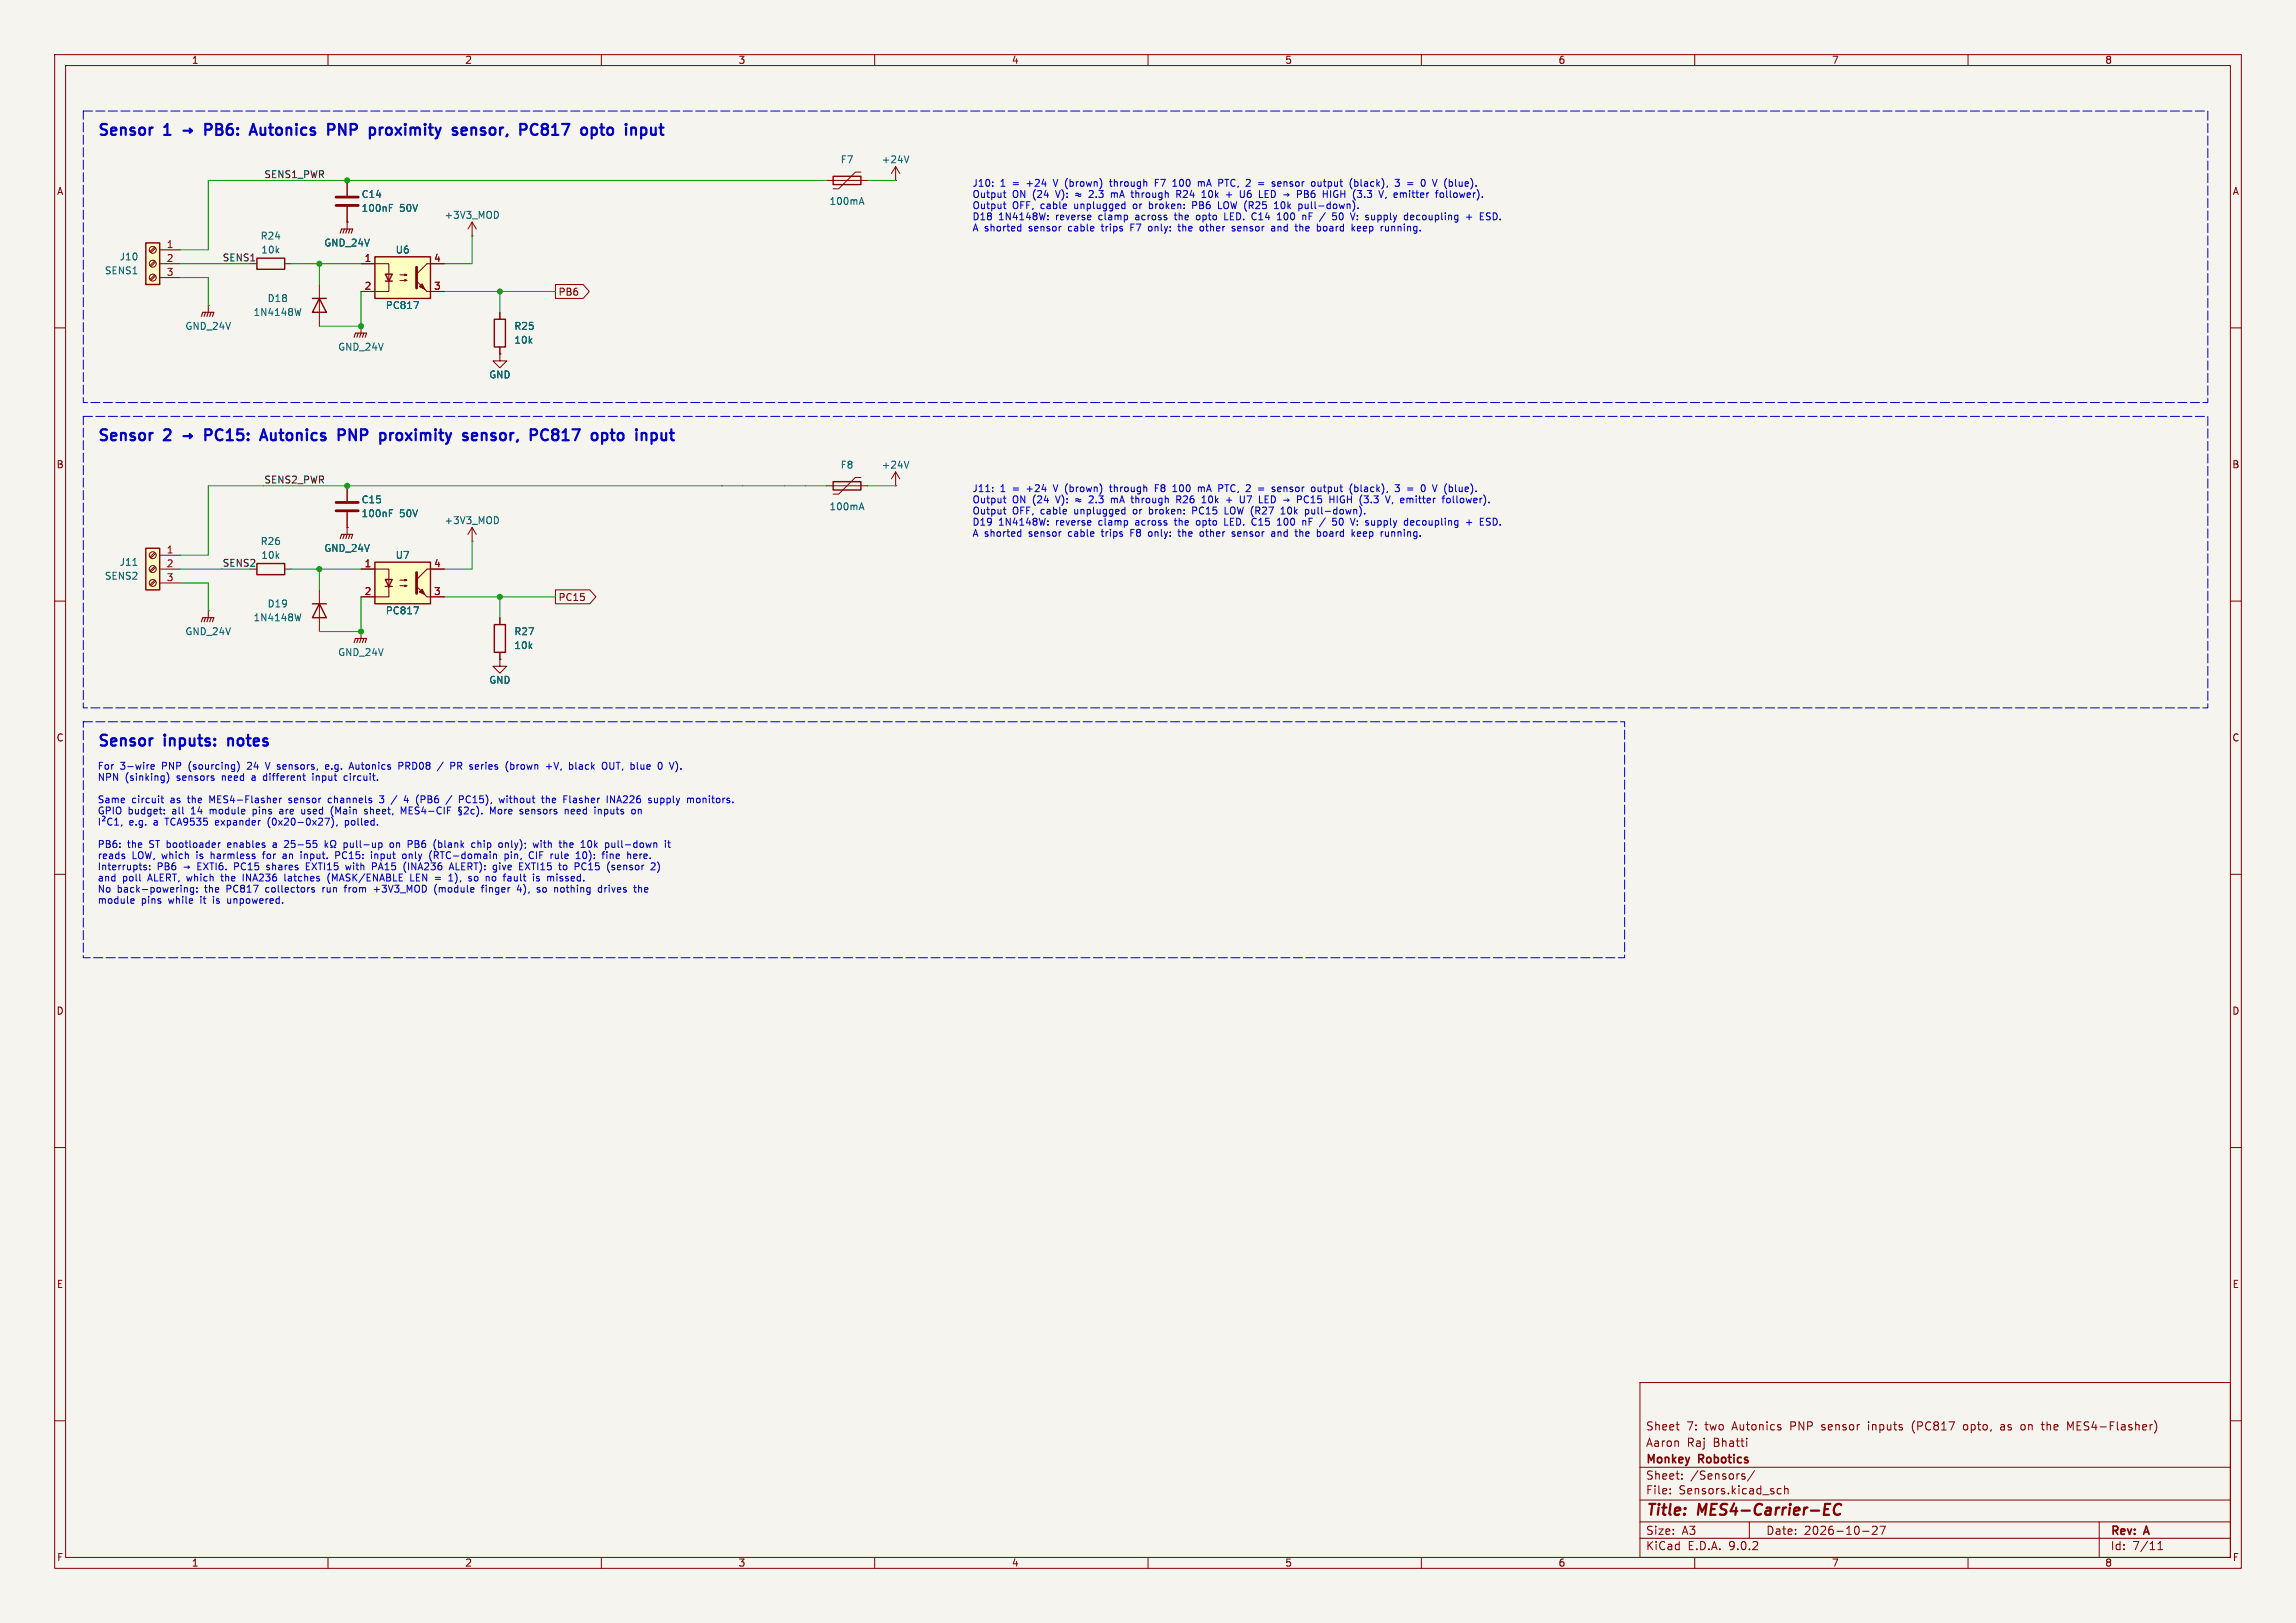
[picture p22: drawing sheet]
<svg xmlns="http://www.w3.org/2000/svg" width="420mm" height="297mm" viewBox="0 0 420 297" stroke-linecap="round" stroke-linejoin="round" font-family="sans-serif">
<defs><g id="words">
<g font-size="2.8" fill="#0000c2">
<text x="17.8" y="25.8">Sensor</text>
<text x="30.2" y="25.8">1</text>
<text x="34.4" y="25.8">þÿ!’PB6:</text>
<text x="48.4" y="25.8">Autonics</text>
<text x="63.3" y="25.8">PNP</text>
<text x="71.7" y="25.8">proximity</text>
<text x="87.8" y="25.8">sensor,</text>
<text x="100.8" y="25.8">PC817</text>
<text x="112.9" y="25.8">opto</text>
<text x="17.8" y="81.7">Sensor</text>
<text x="30.2" y="81.7">2</text>
<text x="34.4" y="81.7">þÿ!’PC15:</text>
<text x="50.3" y="81.7">Autonics</text>
<text x="65.2" y="81.7">PNP</text>
<text x="73.6" y="81.7">proximity</text>
<text x="89.7" y="81.7">sensor,</text>
<text x="102.8" y="81.7">PC817</text>
<text x="114.8" y="81.7">opto</text>
<text x="17.8" y="137.6">Sensor</text>
<text x="30.2" y="137.6">inputs:</text>
<text x="42.6" y="137.6">notes</text>
</g>
<g font-size="2.8" fill="#840000">
<text x="301" y="277.9">Title:</text>
<text x="310.6" y="277.9">MES4-Carrier-EC</text>
</g>
<g font-size="2.1" fill="#840000">
<text x="301" y="262">Sheet</text>
<text x="308.5" y="262">7:</text>
<text x="311.9" y="262">two</text>
<text x="317" y="262">Autonics</text>
<text x="327.8" y="262">PNP</text>
<text x="333.6" y="262">sensor</text>
<text x="342.3" y="262">inputs</text>
<text x="350.4" y="262">(PC817</text>
<text x="360" y="262">opto,</text>
<text x="367" y="262">as</text>
<text x="370.8" y="262">on</text>
<text x="374.9" y="262">the</text>
<text x="379.7" y="262">MES4-Flasher)</text>
<text x="301" y="268.2">Monkey</text>
<text x="301" y="265">Aaron</text>
<text x="308.6" y="265">Raj</text>
<text x="310.8" y="268.2">Robotics</text>
<text x="313.4" y="265">Bhatti</text>
<text x="301" y="273.7">File:</text>
<text x="301" y="271">Sheet:</text>
<text x="307.1" y="273.7">Sensors.kicad_sch</text>
<text x="309.2" y="271">/Sensors/</text>
<text x="301" y="281.1">Size:</text>
<text x="307.6" y="281.1">A3</text>
<text x="323" y="281.1">Date:</text>
<text x="330" y="281.1">2026-10-27</text>
<text x="386" y="281.3">Rev:</text>
<text x="392.4" y="281.3">A</text>
<text x="301" y="283.9">KiCad</text>
<text x="308.7" y="283.9">E.D.A.</text>
<text x="316.3" y="283.9">9.0.2</text>
<text x="386" y="283.9">Id:</text>
<text x="390.1" y="283.9">7/11</text>
</g>
<g font-size="1.8" fill="#840000">
<text x="35" y="11.9">1</text>
<text x="85" y="11.9">2</text>
<text x="135" y="11.9">3</text>
<text x="185" y="11.9">4</text>
<text x="235" y="11.9">5</text>
<text x="285" y="11.9">6</text>
<text x="335" y="11.9">7</text>
<text x="385" y="11.9">8</text>
<text x="10.3" y="35.9">A</text>
<text x="408.3" y="35.9">A</text>
<text x="102.1" y="54.3">PB6</text>
<text x="10.3" y="85.9">B</text>
<text x="408.2" y="85.9">B</text>
<text x="102.1" y="110.2">PC15</text>
<text x="10.3" y="135.9">C</text>
<text x="408.2" y="135.9">C</text>
<text x="10.3" y="185.9">D</text>
<text x="408.2" y="185.9">D</text>
<text x="10.3" y="235.9">E</text>
<text x="408.3" y="235.9">E</text>
<text x="10.3" y="285.9">F</text>
<text x="35" y="286.9">1</text>
<text x="85" y="286.9">2</text>
<text x="135" y="286.9">3</text>
<text x="185" y="286.9">4</text>
<text x="235" y="286.9">5</text>
<text x="285" y="286.9">6</text>
<text x="335" y="286.9">7</text>
<text x="385" y="286.9">8</text>
<text x="408.3" y="285.9">F</text>
</g>
<g font-size="1.8" fill="#0f0f0f">
<text x="48.3" y="32.7">SENS1_PWR</text>
<text x="40.6" y="47.9">SENS1</text>
<text x="48.3" y="88.6">SENS2_PWR</text>
<text x="40.6" y="103.8">SENS2</text>
</g>
<g font-size="1.8" fill="#006464">
<text x="153.7" y="30.1">F7</text>
<text x="161.2" y="30.1">+24V</text>
<text x="66" y="39">100nF</text>
<text x="66" y="36.4">C14</text>
<text x="73.1" y="39">50V</text>
<text x="81.2" y="40.2">+3V3_MOD</text>
<text x="151.6" y="37.7">100mA</text>
<text x="21.8" y="47.9">J10</text>
<text x="47.6" y="44">R24</text>
<text x="47.7" y="46.6">10k</text>
<text x="59.2" y="45.3">GND_24V</text>
<text x="72.3" y="46.6">U6</text>
<text x="19.1" y="50.4">SENS1</text>
<text x="46.3" y="58">1N4148W</text>
<text x="48.9" y="55.5">D18</text>
<text x="70.5" y="56.7">PC817</text>
<text x="33.8" y="60.6">GND_24V</text>
<text x="61.8" y="64.4">GND_24V</text>
<text x="94" y="63.1">10k</text>
<text x="94" y="60.6">R25</text>
<text x="89.4" y="69.4">GND</text>
<text x="153.7" y="86">F8</text>
<text x="161.2" y="86">+24V</text>
<text x="66" y="94.8">100nF</text>
<text x="66" y="92.3">C15</text>
<text x="73.1" y="94.8">50V</text>
<text x="151.6" y="93.6">100mA</text>
<text x="47.6" y="99.9">R26</text>
<text x="59.2" y="101.2">GND_24V</text>
<text x="81.2" y="96.1">+3V3_MOD</text>
<text x="19.1" y="106.3">SENS2</text>
<text x="21.8" y="103.7">J11</text>
<text x="47.7" y="102.5">10k</text>
<text x="72.3" y="102.5">U7</text>
<text x="46.3" y="113.9">1N4148W</text>
<text x="48.9" y="111.4">D19</text>
<text x="70.5" y="112.6">PC817</text>
<text x="33.8" y="116.4">GND_24V</text>
<text x="94" y="119">10k</text>
<text x="94" y="116.4">R27</text>
<text x="61.8" y="120.2">GND_24V</text>
<text x="89.4" y="125.3">GND</text>
</g>
<g font-size="1.8" fill="#0000c2">
<text x="177.8" y="34.5">J10:</text>
<text x="183" y="34.5">1</text>
<text x="185.3" y="34.5">=</text>
<text x="188.1" y="34.5">+24</text>
<text x="193.2" y="34.5">V (brown)</text>
<text x="203.9" y="34.5">through</text>
<text x="212.4" y="34.5">F7</text>
<text x="215.8" y="34.5">100</text>
<text x="220.6" y="34.5">mA</text>
<text x="224.6" y="34.5">PTC,</text>
<text x="229.9" y="34.5">2</text>
<text x="232.2" y="34.5">=</text>
<text x="235" y="34.5">sensor</text>
<text x="242.4" y="34.5">output</text>
<text x="249.6" y="34.5">(black),</text>
<text x="258.2" y="34.5">3</text>
<text x="260.5" y="34.5">=</text>
<text x="263.3" y="34.5">0</text>
<text x="265.7" y="34.5">V (blue).</text>
<text x="177.8" y="36.5">Output</text>
<text x="177.8" y="38.6">Output</text>
<text x="177.8" y="40.6">D18</text>
<text x="182.7" y="40.6">1N4148W:</text>
<text x="185.2" y="36.5">ON (24</text>
<text x="185.2" y="38.6">OFF,</text>
<text x="190.5" y="38.6">cable</text>
<text x="193.3" y="40.6">reverse</text>
<text x="193.5" y="36.5">V):</text>
<text x="196.8" y="38.6">unplugged</text>
<text x="197.2" y="36.5">þÿ&quot;H</text>
<text x="199.9" y="36.5">2.3</text>
<text x="201.3" y="40.6">clamp</text>
<text x="204.1" y="36.5">mA</text>
<text x="207.8" y="38.6">or</text>
<text x="208.1" y="36.5">through</text>
<text x="208.2" y="40.6">across</text>
<text x="210.9" y="38.6">broken:</text>
<text x="215.6" y="40.6">the</text>
<text x="216.5" y="36.5">R24</text>
<text x="219" y="38.6">PB6</text>
<text x="219.7" y="40.6">opto</text>
<text x="221.4" y="36.5">10k</text>
<text x="223.9" y="38.6">LOW (R25</text>
<text x="225.1" y="40.6">LED.</text>
<text x="226" y="36.5">+</text>
<text x="228.7" y="36.5">U6</text>
<text x="230.3" y="40.6">C14</text>
<text x="232.4" y="36.5">LED þÿ!’PB6</text>
<text x="234.6" y="38.6">10k</text>
<text x="235.1" y="40.6">100</text>
<text x="239.2" y="38.6">pull-down).</text>
<text x="239.9" y="40.6">nF</text>
<text x="243.4" y="40.6">/</text>
<text x="244.7" y="36.5">HIGH</text>
<text x="245.9" y="40.6">50</text>
<text x="249.4" y="40.6">V: supply</text>
<text x="250.4" y="36.5">(3.3</text>
<text x="255.5" y="36.5">V, emitter</text>
<text x="259.6" y="40.6">decoupling</text>
<text x="266.2" y="36.5">follower).</text>
<text x="271.1" y="40.6">+</text>
<text x="273.8" y="40.6">ESD.</text>
<text x="177.8" y="42.7">A shorted</text>
<text x="188.3" y="42.7">sensor</text>
<text x="195.7" y="42.7">cable</text>
<text x="202" y="42.7">trips</text>
<text x="207.5" y="42.7">F7</text>
<text x="211" y="42.7">only:</text>
<text x="216.7" y="42.7">the</text>
<text x="220.8" y="42.7">other</text>
<text x="226.9" y="42.7">sensor</text>
<text x="234.3" y="42.7">and</text>
<text x="238.9" y="42.7">the</text>
<text x="243" y="42.7">board</text>
<text x="249.6" y="42.7">keep</text>
<text x="255.1" y="42.7">running.</text>
<text x="177.8" y="90.4">J11:</text>
<text x="177.8" y="92.4">Output</text>
<text x="177.8" y="94.5">Output</text>
<text x="183" y="90.4">1</text>
<text x="185.2" y="92.4">ON (24</text>
<text x="185.2" y="94.5">OFF,</text>
<text x="185.3" y="90.4">=</text>
<text x="188.1" y="90.4">+24</text>
<text x="190.5" y="94.5">cable</text>
<text x="193.2" y="90.4">V (brown)</text>
<text x="193.5" y="92.4">V):</text>
<text x="196.8" y="94.5">unplugged</text>
<text x="197.2" y="92.4">þÿ&quot;H</text>
<text x="199.9" y="92.4">2.3</text>
<text x="203.9" y="90.4">through</text>
<text x="204.1" y="92.4">mA</text>
<text x="207.8" y="94.5">or</text>
<text x="208.1" y="92.4">through</text>
<text x="210.9" y="94.5">broken:</text>
<text x="212.4" y="90.4">F8</text>
<text x="215.8" y="90.4">100</text>
<text x="216.5" y="92.4">R26</text>
<text x="219" y="94.5">PC15</text>
<text x="220.6" y="90.4">mA</text>
<text x="221.4" y="92.4">10k</text>
<text x="224.6" y="90.4">PTC,</text>
<text x="225.1" y="94.5">LOW (R27</text>
<text x="226" y="92.4">+</text>
<text x="228.7" y="92.4">U7</text>
<text x="229.9" y="90.4">2</text>
<text x="232.2" y="90.4">=</text>
<text x="232.4" y="92.4">LED þÿ!’PC15</text>
<text x="235" y="90.4">sensor</text>
<text x="235.8" y="94.5">10k</text>
<text x="240.4" y="94.5">pull-down).</text>
<text x="242.4" y="90.4">output</text>
<text x="245.9" y="92.4">HIGH</text>
<text x="249.6" y="90.4">(black),</text>
<text x="251.6" y="92.4">(3.3</text>
<text x="256.7" y="92.4">V, emitter</text>
<text x="258.2" y="90.4">3</text>
<text x="260.5" y="90.4">=</text>
<text x="263.3" y="90.4">0</text>
<text x="265.7" y="90.4">V (blue).</text>
<text x="267.4" y="92.4">follower).</text>
<text x="177.8" y="96.5">D19</text>
<text x="177.8" y="98.6">A shorted</text>
<text x="182.7" y="96.5">1N4148W:</text>
<text x="188.3" y="98.6">sensor</text>
<text x="193.3" y="96.5">reverse</text>
<text x="195.7" y="98.6">cable</text>
<text x="201.3" y="96.5">clamp</text>
<text x="202" y="98.6">trips</text>
<text x="207.5" y="98.6">F8</text>
<text x="208.2" y="96.5">across</text>
<text x="211" y="98.6">only:</text>
<text x="215.6" y="96.5">the</text>
<text x="216.7" y="98.6">the</text>
<text x="219.7" y="96.5">opto</text>
<text x="220.8" y="98.6">other</text>
<text x="225.1" y="96.5">LED.</text>
<text x="226.9" y="98.6">sensor</text>
<text x="230.3" y="96.5">C15</text>
<text x="234.3" y="98.6">and</text>
<text x="235.1" y="96.5">100</text>
<text x="238.9" y="98.6">the</text>
<text x="239.9" y="96.5">nF</text>
<text x="243" y="98.6">board</text>
<text x="243.4" y="96.5">/</text>
<text x="245.9" y="96.5">50</text>
<text x="249.4" y="96.5">V: supply</text>
<text x="249.6" y="98.6">keep</text>
<text x="255.1" y="98.6">running.</text>
<text x="259.6" y="96.5">decoupling</text>
<text x="271.1" y="96.5">+</text>
<text x="273.8" y="96.5">ESD.</text>
<text x="17.8" y="141.2">For</text>
<text x="17.8" y="143.2">NPN</text>
<text x="22" y="141.2">3-wire</text>
<text x="22.9" y="143.2">(sinking)</text>
<text x="29.7" y="141.2">PNP</text>
<text x="32.5" y="143.2">sensors</text>
<text x="34.8" y="141.2">(sourcing)</text>
<text x="40.9" y="143.2">need</text>
<text x="45.7" y="141.2">24</text>
<text x="46.5" y="143.2">a</text>
<text x="48.9" y="143.2">different</text>
<text x="49.3" y="141.2">V sensors,</text>
<text x="58.1" y="143.2">input</text>
<text x="60.6" y="141.2">e.g.</text>
<text x="64" y="143.2">circuit.</text>
<text x="65.2" y="141.2">Autonics</text>
<text x="74.4" y="141.2">PRD08</text>
<text x="81.8" y="141.2">/</text>
<text x="84.3" y="141.2">PR</text>
<text x="88" y="141.2">series</text>
<text x="94.8" y="141.2">(brown</text>
<text x="102.4" y="141.2">+V,</text>
<text x="106.8" y="141.2">black</text>
<text x="113.1" y="141.2">OUT, blue</text>
<text x="123.7" y="141.2">0</text>
<text x="17.8" y="147.3">Same</text>
<text x="17.8" y="149.4">GPIO budget:</text>
<text x="24.1" y="147.3">circuit</text>
<text x="31.3" y="147.3">as</text>
<text x="31.6" y="149.4">all</text>
<text x="34.7" y="147.3">the</text>
<text x="35.3" y="149.4">14</text>
<text x="38.8" y="147.3">MES4-Flasher</text>
<text x="38.9" y="149.4">module</text>
<text x="46.9" y="149.4">pins</text>
<text x="52" y="149.4">are</text>
<text x="53.5" y="147.3">sensor</text>
<text x="56.2" y="149.4">used</text>
<text x="60.9" y="147.3">channels</text>
<text x="61.8" y="149.4">(Main</text>
<text x="68.2" y="149.4">sheet,</text>
<text x="70.5" y="147.3">3</text>
<text x="75" y="149.4">MES4-CIF</text>
<text x="75.4" y="147.3">4</text>
<text x="77.8" y="147.3">(PB6</text>
<text x="83.6" y="147.3">/</text>
<text x="86.1" y="147.3">PC15),</text>
<text x="91.8" y="149.4">More</text>
<text x="93.7" y="147.3">without</text>
<text x="97.4" y="149.4">sensors</text>
<text x="101.7" y="147.3">the</text>
<text x="105.8" y="147.3">Flasher</text>
<text x="105.8" y="149.4">need</text>
<text x="111.5" y="149.4">inputs</text>
<text x="113.9" y="147.3">INA226</text>
<text x="121.7" y="147.3">supply</text>
<text x="129" y="147.3">monitors.</text>
<text x="17.8" y="155.5">PB6:</text>
<text x="23.3" y="155.5">the</text>
<text x="23.6" y="151.4">e.g.</text>
<text x="27.4" y="155.5">ST bootloader</text>
<text x="28.2" y="151.4">a</text>
<text x="30.5" y="151.4">TCA9535</text>
<text x="39.9" y="151.4">expander</text>
<text x="42.1" y="155.5">enables</text>
<text x="49.6" y="151.4">(0x20-0x27),</text>
<text x="50.6" y="155.5">a</text>
<text x="52.9" y="155.5">25-55</text>
<text x="64" y="151.4">polled.</text>
<text x="64.2" y="155.5">pull-up</text>
<text x="72.8" y="155.5">on</text>
<text x="76.3" y="155.5">PB6</text>
<text x="81.2" y="155.5">(blank</text>
<text x="88.4" y="155.5">chip</text>
<text x="93.5" y="155.5">only);</text>
<text x="100.1" y="155.5">with</text>
<text x="105.1" y="155.5">the</text>
<text x="109.2" y="155.5">10k</text>
<text x="113.8" y="155.5">pull-down</text>
<text x="17.8" y="157.5">reads</text>
<text x="17.8" y="159.6">Interrupts:</text>
<text x="17.8" y="161.6">and</text>
<text x="22.4" y="161.6">poll</text>
<text x="24.2" y="157.5">LOW, which</text>
<text x="27.2" y="161.6">ALERT, which</text>
<text x="28.7" y="159.6">PB6</text>
<text x="33.7" y="159.6">þÿ!’EXTI6.</text>
<text x="36.2" y="157.5">is</text>
<text x="39" y="157.5">harmless</text>
<text x="41" y="161.6">the</text>
<text x="43.3" y="159.6">PC15</text>
<text x="45.1" y="161.6">INA236</text>
<text x="48.8" y="157.5">for</text>
<text x="49.5" y="159.6">shares</text>
<text x="52.6" y="157.5">an</text>
<text x="52.9" y="161.6">latches</text>
<text x="56.1" y="157.5">input.</text>
<text x="56.9" y="159.6">EXTI15</text>
<text x="61" y="161.6">(MASK/ENABLE</text>
<text x="62.6" y="157.5">PC15:</text>
<text x="64.4" y="159.6">with</text>
<text x="69.4" y="159.6">PA15</text>
<text x="69.4" y="157.5">input</text>
<text x="75.3" y="159.6">(INA236</text>
<text x="75.3" y="157.5">only</text>
<text x="76.4" y="161.6">LEN =</text>
<text x="80.4" y="157.5">(RTC-domain</text>
<text x="83.8" y="161.6">1),</text>
<text x="84" y="159.6">ALERT):</text>
<text x="87.6" y="161.6">so</text>
<text x="91" y="161.6">no</text>
<text x="92.1" y="159.6">give</text>
<text x="94.4" y="157.5">pin,</text>
<text x="94.4" y="161.6">fault</text>
<text x="97.1" y="159.6">EXTI15</text>
<text x="99.1" y="157.5">CIF</text>
<text x="100" y="161.6">is</text>
<text x="102.8" y="161.6">missed.</text>
<text x="103.2" y="157.5">rule</text>
<text x="104.6" y="159.6">to</text>
<text x="107.6" y="159.6">PC15</text>
<text x="108.1" y="157.5">10):</text>
<text x="113.1" y="157.5">fine</text>
<text x="113.8" y="159.6">(sensor</text>
<text x="117.9" y="157.5">here.</text>
<text x="17.8" y="163.7">No</text>
<text x="17.8" y="165.7">module</text>
<text x="21.4" y="163.7">back-powering:</text>
<text x="25.8" y="165.7">pins</text>
<text x="30.9" y="165.7">while</text>
<text x="37" y="165.7">it</text>
<text x="37.6" y="163.7">the</text>
<text x="39.5" y="165.7">is</text>
<text x="41.7" y="163.7">PC817</text>
<text x="42.3" y="165.7">unpowered.</text>
<text x="49.1" y="163.7">collectors</text>
<text x="59.7" y="163.7">run</text>
<text x="63.9" y="163.7">from</text>
<text x="69.5" y="163.7">+3V3_MOD</text>
<text x="80.7" y="163.7">(module</text>
<text x="89.6" y="163.7">finger</text>
<text x="96.3" y="163.7">4),</text>
<text x="100.1" y="163.7">so</text>
<text x="103.5" y="163.7">nothing</text>
<text x="111.7" y="163.7">drives</text>
<text x="118.5" y="163.7">the</text>
</g>
<g font-size="1.8" fill="#a90000">
<text x="30.4" y="45.5">1</text>
<text x="30.4" y="48">2</text>
<text x="30.4" y="50.5">3</text>
<text x="66.6" y="48">1</text>
<text x="66.6" y="53.1">2</text>
<text x="79.3" y="48">4</text>
<text x="79.3" y="53.1">3</text>
<text x="30.4" y="101.3">1</text>
<text x="30.4" y="103.9">2</text>
<text x="30.4" y="106.4">3</text>
<text x="66.6" y="103.9">1</text>
<text x="79.3" y="103.9">4</text>
<text x="66.6" y="109">2</text>
<text x="79.3" y="109">3</text>
</g>
</g></defs>
<path d="M0 0h420v297h-420z" fill="#f5f4ef" stroke="#f5f4ef" stroke-width=".18"/>
<g fill="none" stroke="#840000" stroke-width=".18">
<path d="M10 10h400v277h-400zM12 12h396v273h-396zM60 10v2M110 10v2M160 10v2M210 10v2M260 10v2M310 10v2M360 10v2M163.8 33h.1M163.8 30.5l-.7 1.3M163.8 30.5l.8 1.3"/>
<path d="M163.8 30.5v2.5M10 60h2M408 60h2M10 110h2M408 110h2M10 160h2M408 160h2M10 210h2M408 210h2M300 253h108v32h-108zM10 260h2M300 278.5h108"/>
<path d="M300 274.5h108M300 268.5h108M305.5 273.2v.2M305.5 272.5v.1M306.6 260.7h.6M307 261.7h.2M307.7 270.5v.2M307.7 269.8v.1M318.8 270.2l.4 .1v.2l-.2 .2h-.3M318.8 269.7l.4 .1M319.5 263.2v.1M319.5 263.7v1"/>
<path d="M320 278.5v3M320.9 269.1l-1.2 1.9M325.2 273.2l.2 .2 .4-.1M325.6 261.2l.2 .2-.2 .3M325.6 260.7l.1 .1M325.8 272.5l-.4-.1-.2 .1M326.4 272.5l.3-.1 .3 .1 .1 .9M326.4 271.9v1.5M342.5 279.4l.6-.1 .2 .1 .1 .3-1 1.1h1M343.9 279.3h1l-.7 1.5M349.9 260.6v1M359.4 260.7l-.2 .3v.4l.2 .3"/>
<path d="M366.4 260.7l-.4 .1M366.5 261.1h-.3a.29 .29 0 0 0-.3 .3 .29 .29 0 0 0 .3 .3h.3M369.8 260.8h.5M369.8 261.6h.5M373.4 260.7h.5M373.7 261.6l.2 .1M378.2 260.2l.5 1.1 .5-1.1M384 278.5v6.5M394.2 260a1.76 1.76 0 0 1 0 2.2M408 260h2M60 285v2M110 285v2"/>
<path d="M160 285v2M210 285v2M260 285v2M300 281.5h108M310 285v2M340.7 280.2h1.2M360 285v2M394.7 283.6h.9M394.7 282.5l.5-.4v1.5"/>
</g>
<path d="M333.6 277.2h1M333.8 276.2h.6M333.9 275.2h.9M336.8 275.4a.88 .88 0 0 0-1 0 .88 .88 0 0 0-.4 .9 .69 .69 0 0 0 .4 .8 .69 .69 0 0 0 .8-.1" fill="none" stroke="#840000" stroke-width=".4"/>
<path d="M166.2 28.5l-.4 1.3" fill="none" stroke="#006464" stroke-width=".18"/>
<path d="M26.7 100.3h2.5v7.7h-2.5z" fill="#ffffc2"/>
<path d="M26.7 100.3h2.5v7.7h-2.5z" fill="none" stroke="#840000" stroke-width=".25"/>
<g fill="none" stroke="#840000" stroke-width=".18">
<path d="M163.8 88.9h.1M163.8 86.4l-.7 1.2M163.8 86.4l.8 1.2M163.8 86.4v2.5M28.3 101.1l-.9 .8M28.3 103.6l-.9 .9M28.3 106.2l-.9 .8M28.5 101.3l-.9 .8M28.5 103.8l-.9 .8M28.5 106.3l-.9 .9M29.2 101.6h3.8M29.2 104.1h3.8"/>
<path d="M29.2 106.7h3.8"/>
<circle cx="27.9" cy="106.7" r=".63"/>
<circle cx="27.9" cy="101.6" r=".63"/>
<circle cx="27.9" cy="104.1" r=".63"/>
</g>
<path d="M166.2 84.4l-.4 1.3M24.3 103.4h.7" fill="none" stroke="#006464" stroke-width=".18"/>
<path d="M68.6 102.9h10.1v7.6h-10.1z" fill="#ffffc2"/>
<path d="M47 47.2h5.1v2.1h-5.1zM57.1 54.6h2.6M58.4 54.6l1.3 2.6h-2.6zM90.4 58.4h2.1v5.1h-2.1zM47 103.1h5.1v2.1h-5.1zM57.1 110.5h2.6M58.4 110.5l1.3 2.5h-2.6zM68.6 102.9h10.1v7.6h-10.1zM70.5 106h1.3l-.7 1.3zM70.5 107.3h1.3M90.4 114.3h2.1v5.1h-2.1z" fill="none" stroke="#840000" stroke-width=".25"/>
<g fill="none" stroke="#840000" stroke-width=".18">
<path d="M63.5 33v2.8M63.5 37.8v4.1M45.7 48.3h1.3M52.1 48.3h1.2M58.4 52.1v7.6M63.5 40.6h.1M66 59.7h.1M66 59.7v1.3M91.4 57.2v1.2M91.4 64.8v1.2h1.3l-1.3 1.3-1.2-1.3h1.2M91.4 64.8h.1M91.4 63.5v1.3"/>
<path d="M63.5 96.5h.1M63.5 88.9v2.8M63.5 93.7v4.1M86.4 99.1h.1M86.4 96.5l-.8 1.3M86.4 96.5l.7 1.3M86.4 96.5v2.6M38.1 111.8h.1M38.1 111.8v1.2M45.7 104.1h1.3M52.1 104.1h1.2M58.4 108v7.6"/>
<path d="M66 104.1h5.1v5.1h-5.1M66 115.6h.1M66 115.6v1.2M73.2 106.2h1.2l-.4 .1v-.3l.4 .2M73.2 107.2h1.2l-.4 .1v-.2l.4 .1M78.1 109.2h3.2M81.3 104.1h-3.2l-1.9 1.9M91.4 113v1.3M91.4 119.4v1.3M91.4 120.7v1.2h1.3l-1.3 1.3-1.2-1.3h1.2M91.4 120.7h.1"/>
</g>
<path d="M61.5 36.1h4M61.5 37.6h4M61.5 91.9h4M61.5 93.5h4M76.2 104.8v3.8" fill="none" stroke="#840000" stroke-width=".51"/>
<g fill="#840000" stroke="#840000" stroke-width=".18">
<path d="M76.7 108.3l.5-.5 .5 1z"/>
<path d="M76.2 107.3l1.9 1.9z"/>
</g>
<path d="M71.2 38h.5M71.2 37.4h.6M55 56.5l-.3 1.2M71.2 93.9h.5M71.2 93.3h.6M90.9 94.6l.3 .5-.3 .7M55 112.3l-.3 1.3M75.7 111.1h.9l-.6 1.2" fill="none" stroke="#006464" stroke-width=".18"/>
<g fill="none" stroke="#840000" stroke-width=".2">
<path d="M62.2 42.7l.3-.8h2l-.2 .8M63 41.9l-.3 .8M63.5 41.9l-.3 .8M64 41.9l-.2 .8M64.8 61.7l.2-.7h2.1l-.3 .7M65.5 61l-.2 .7M66 61l-.2 .7M66.5 61l-.2 .7M62.2 98.6l.3-.8h2l-.2 .8M63 97.8l-.3 .8M63.5 97.8l-.3 .8M64 97.8l-.2 .8"/>
<path d="M36.8 113.8l.3-.8h2l-.2 .8M37.6 113l-.3 .8M38.1 113l-.3 .8M38.6 113l-.2 .8M64.8 117.6l.2-.8h2.1l-.3 .8M65.5 116.8l-.2 .8M66 116.8l-.2 .8M66.5 116.8l-.2 .8"/>
</g>
<path d="M68.6 47h10.1v7.6h-10.1z" fill="#ffffc2"/>
<path d="M68.6 47h10.1v7.6h-10.1zM70.5 50.2h1.3l-.7 1.2zM70.5 51.4h1.3" fill="none" stroke="#840000" stroke-width=".25"/>
<path d="M66 48.3h5.1v5h-5.1M73.2 50.3h1.2l-.4 .1v-.2l.4 .1M73.2 51.3h1.2l-.4 .1v-.2l.4 .1M78.1 53.3h3.2M81.3 48.3h-3.2l-1.9 1.9M86.4 43.2h.1M86.4 40.6l-.8 1.3M86.4 40.6l.7 1.3M86.4 40.6v2.6" fill="none" stroke="#840000" stroke-width=".18"/>
<path d="M76.2 48.9v3.8" fill="none" stroke="#840000" stroke-width=".51"/>
<g fill="#840000" stroke="#840000" stroke-width=".18">
<path d="M76.7 52.5l.5-.6 .5 1.1z"/>
<path d="M76.2 51.4l1.9 1.9z"/>
</g>
<path d="M90.9 38.7l.3 .5-.3 .7M75.7 55.2h.9l-.6 1.3" fill="none" stroke="#006464" stroke-width=".18"/>
<path d="M26.7 44.5h2.5v7.6h-2.5z" fill="#ffffc2"/>
<path d="M152.4 32.3h5.1v1.5h-5.1zM26.7 44.5h2.5v7.6h-2.5zM152.4 88.1h5.1v1.6h-5.1z" fill="none" stroke="#840000" stroke-width=".25"/>
<g fill="none" stroke="#840000" stroke-width=".18">
<path d="M63.5 33v2.8M63.5 37.8v2.8M151.1 33h7.6M157.5 31.5h-1l-3.1 3h-1M28.3 45.2l-.9 .9M28.3 47.8l-.9 .8M28.3 50.3l-.9 .8M28.5 45.4l-.9 .8M28.5 47.9l-.9 .9M28.5 50.5l-.9 .8M29.2 45.7h3.8M29.2 48.3h3.8"/>
<path d="M29.2 50.8h3.8M38.1 55.9h.1M38.1 55.9v1.3M63.5 40.6h.1M66 48.3h2.6M66 53.3h2.6M78.7 48.3h2.6M78.7 53.3h2.6M91.4 57.2v1.2M101.6 52.1h5.1l1.1 1.2-1.1 1.3h-5.1zM91.4 64.8h.1M91.4 63.5v1.3"/>
<path d="M63.5 96.5h.1M63.5 88.9v2.8M63.5 93.7v2.8M151.1 88.9h7.6M157.5 87.4h-1l-3.1 3h-1M66 104.1h2.6M66 109.2h2.6M78.7 104.1h2.6M78.7 109.2h2.6M91.4 113v1.3M91.4 119.4v1.3M101.6 107.9h6.3l1.1 1.3-1.1 1.3h-6.3z"/>
<path d="M91.4 120.7h.1"/>
<circle cx="27.9" cy="45.7" r=".63"/>
<circle cx="27.9" cy="50.8" r=".63"/>
<circle cx="27.9" cy="48.3" r=".63"/>
</g>
<path d="M36.8 57.9l.3-.7h2l-.2 .7M37.6 57.2l-.3 .7M38.1 57.2l-.3 .7M38.6 57.2l-.2 .7" fill="none" stroke="#840000" stroke-width=".2"/>
<path d="M71.2 38h.5M71.2 37.4h.6M157.3 37h.6M157.6 36.1l.4 1.3M75.7 55.2h.9l-.6 1.3M71.2 93.9h.5M71.2 93.3h.6M157.3 92.9h.6M157.6 92l.4 1.3M75.7 111.1h.9l-.6 1.2" fill="none" stroke="#006464" stroke-width=".18"/>
<g fill="none" stroke="#009600" stroke-width=".18">
<path d="M151.1 33h-113v12.7h-5.1M158.7 33h5.1M33 48.3h12.7M33 50.8h5.1v5.1M53.3 48.3h12.7M58.4 48.3v3.8M66 53.3v6.4h-7.6M81.3 53.3h20.3M86.4 43.2v5.1h-5.1M91.4 53.3v3.9M86.4 99.1v5h-5.1M151.1 88.9h-113v12.7h-5.1"/>
<path d="M158.7 88.9h5.1M33 106.7h5.1v5.1M33 104.1h12.7M53.3 104.1h12.7M58.4 104.1v3.9M66 109.2v6.4h-7.6M81.3 109.2h20.3M91.4 109.2v3.8"/>
</g>
<g fill="none" stroke="#0000c2" stroke-width=".4">
<path d="M19.6 22.8l-.8-.1-.3 .2M30.4 23l.2-.3v2M33.6 23.9h1.5M38.6 22.9l-.3-.2h-.7v2M40.5 22.9l-.3-.2h-.6v2M42.4 22.7h-.4l-.2 .2M45.7 24.7l.6-2 .7 2M45.9 24.1h.9M49.5 22.7v1.7M54.2 22.7l-.1 .1 .1 .1M54.2 22.7l.1 .1-.1 .1M54.2 22.7v.2"/>
<path d="M61.1 22.9l-.3-.2h-.8v2M63.2 22.7v2l-1.2-2v2M65.2 22.9l-.3-.2h-.8v2M69.9 23.4h.1M71 23.4l-.4 .3v.6l.4 .4M74.1 22.7l-.1 .1 .1 .1M74.1 22.7l.1 .1-.1 .1M74.1 22.7v.2M77.8 22.7l-.1 .1 .1 .1M77.8 22.7l.1 .1-.1 .1M77.8 22.7v.2M78.7 22.7v1.7"/>
<path d="M85.1 23.4h.2l.1 .4-1 .2M85.3 24.6l-.2 .1M86.2 23.4v1.3M87 23.4a.54 .54 0 0 0-.8 .1M96.3 23.4a.54 .54 0 0 0-.4-.7h-.7v2M98.3 22.9a.75 .75 0 0 0-.8-.1 .75 .75 0 0 0-.4 .7M99.5 23.5l-.4 .4 .1 .6 .3 .2h.4l.2-.2M99.5 23.5h.4M99.9 23.5l.2 .2M100.1 22.9l-.2-.2-.6 .1a.41 .41 0 0 0-.2 .4 .41 .41 0 0 0 .4 .3M100.1 23.4l-.2 .1M101.4 23l.2-.3v2"/>
<path d="M102.8 22.7h1.3l-.8 2M109.8 23.4h.7M110 22.7v1.7M110.1 24.6l.4 .1M112 23.5a.54 .54 0 0 0-.5-.2 .54 .54 0 0 0-.4 .4v.6a.54 .54 0 0 0 .4 .4 .54 .54 0 0 0 .5-.2M114.5 22.7l-.1 .1 .1 .1M114.5 22.7l.1 .1-.1 .1M114.5 22.7v.2M119.9 23.4v1.3M119.9 24.5l-.2 .2M120.6 23.4h.8M120.9 22.7v1.7l.1 .2 .4 .1"/>
<path d="M19.6 78.7l-.8-.1-.3 .2M30 78.8l.3-.2h.5l.3 .2M33.6 79.8h1.5M38.6 78.8l-.3-.2h-.7v2M40.7 78.8a.69 .69 0 0 0-1 .1M41.9 78.9l.1-.3v2M44.4 78.6h-.9l-.1 .9M47.8 80h.9M51.4 78.6v1.7M56.1 78.6l-.1 .1 .1 .1M56.1 78.6l.1 .1-.1 .1M56.1 78.6v.2"/>
<path d="M63 78.8l-.3-.2h-.8v2M65.1 78.6v2l-1.2-2v2M67.1 78.8l-.3-.2h-.8v2M71.8 79.2h.1M72.9 79.2l-.4 .4v.6l.4 .4M76 78.6l-.1 .1 .1 .1M76 78.6l.1 .1-.1 .1M76 78.6v.2M79.7 78.6l-.1 .1 .1 .1M79.7 78.6l.1 .1-.1 .1M79.7 78.6v.2M80.6 78.6v1.7"/>
<path d="M87 79.2l.2 .1 .1 .4-1 .2M88.1 79.2v1.4M88.9 79.3a.54 .54 0 0 0-.8 .1M98.2 79.2a.54 .54 0 0 0-.3-.6h-.8v2M100.2 78.8a.75 .75 0 0 0-.8-.1 .75 .75 0 0 0-.4 .7M101.4 79.4l-.4 .4 .1 .6 .3 .2h.4l.2-.2M101.4 79.4h.4M101.8 79.4l.2 .2M102 78.8l-.2-.2-.6 .1a.41 .41 0 0 0-.2 .4 .41 .41 0 0 0 .4 .3M102 79.2l-.2 .2M103.3 78.9l.2-.3v2M104.7 78.6h1.3l-.8 2"/>
<path d="M111.7 79.2h.7M111.9 78.6v1.7M113.9 79.4a.54 .54 0 0 0-.5-.2 .54 .54 0 0 0-.4 .4v.6a.54 .54 0 0 0 .4 .4 .54 .54 0 0 0 .5-.2M116.4 78.6l-.1 .1 .1 .1M116.4 78.6l.1 .1-.1 .1M116.4 78.6v.2M121.9 79.2v1.4M122.5 79.2h.8M122.8 78.6v1.7l.1 .2 .4 .1M47.6 80.6l.6-2 .7 2M87.2 80.5l-.2 .1M112 80.5l.4 .1"/>
<path d="M121.9 80.4l-.3 .2M19.6 134.5l-.8-.1-.3 .2M30.1 134.4l-.1 .1 .1 .1M30.1 134.4l.1 .1-.1 .1M30.1 134.4v.2M36.5 134.4v1.8M41.8 135.1v1.3M41.9 135.2l-.1 .1M45.4 134.4v1.8"/>
</g>
<g fill="none" stroke="#0000c2" stroke-width=".18">
<path d="M181.6 34v.1M181.6 33.3v.1M183.5 35.3h.5M183.5 37.3h.5M183.7 34.9v1.1l.3 .1M183.7 36.9v1.1l.3 .2M191.7 39.4v.2M192.7 32.8l.4 1.3M202.9 33.2h.5M203.1 32.8v1.1l.3 .2M203.3 35.3v.8M203.4 35.4h-.1"/>
<path d="M205.4 37.3l.4 .1M205.8 36.9v1.3M205.8 38.1l-.4 .1M210.3 36.9v1.3M210.3 38.1l.1 .1M211.3 33.4h.5M211.9 32.8h-.6v1.3M214.5 34.1h.8M214.8 39.4h.5M215 39v1.2M215.6 35.5l.4 .6M215.8 34.9h-.5v1.2"/>
<path d="M216 35.1l-.1 .4h-.6M218.2 36.9v1.3M218.2 37.6h.5M219.3 33.3l.3-.1 .1 .2M219.3 39.4h-.3l-.2 .2 .1 .5 .4 .1M219.7 33.4v.7M219.9 36.1h.7M220.2 33.3l-.3-.1-.2 .2M222.9 36.9v1.3h.6M224 39v1.2h.6M224 32.8h.8M224.3 35.7h1"/>
<path d="M224.8 35.2v.9M226.9 34.9v1M227.6 34.9v1.1M228.2 35.2v.7l.1 .2M228.3 35.4l-.1 .2M231.4 36.1h.6M231.4 34.9h.6M231.4 35.5h.4M233.1 38.2h.7M233.5 36.9v1.3M233.8 33.3l.3-.1 .2 .3-.6 .2M233.8 34h.5"/>
<path d="M238.1 37.5l.1 .4-.2 .3M238.5 39.4h.3M238.9 39.6v.6M241.1 33.2l.1 .8 .3 .1 .1-.1M241.6 33.2v.9M243.9 35.4l.2 .6 .3 .1M245 39.4l.1 .7 .3 .1M247.3 32.6v.1M247.8 33.3l.4-.1 .2 .3-.1 .5h-.5M248.4 38.1v.1M249 32.8v1.1l.1 .2M249.6 36v.1"/>
<path d="M255.2 32.8h.8l-.4 .5M255.9 33.4l.1 .1-.1 .5M257.5 33.4h1M257.5 33.8h1M258 39.8l.6-.1v-.3h-.4l-.2 .2 .1 .6h.5M260.7 33.3l-.2-.4h-.4l-.1 .4v.6M262 32.8l.4 1.3 .5-1.3M264.6 34.9v1.1l.2 .1M265.3 34.9v1.1l.2 .1M268.3 39.7h.9M268.7 39.3v.9M271.4 39h-.6v1.2"/>
<path d="M272.6 39h-.5l-.2 .1M273.5 39h-.4v1.2h.4M186.4 41.4l.3 .1M186.7 41v1.3M186.7 42.2l-.3 .1M191.7 40.1v.1M206.9 41.6h.4M207.5 41h-.6v1.3M210.1 42l.1 .2 .3 .1M210.5 41.4l-.3 .1-.1 .2M215.5 41.4h.4M215.6 41v1.1l.3 .2"/>
<path d="M220.1 41.5v.6l-.2 .2-.3-.1M225.4 41.8l.5 .1v.2l-.2 .2-.3-.1M225.4 41.5h.5M229.8 40.1l-.4 .1M232.8 41.4h.2l.2 .2v.7M233.2 42.2l-.4 .1M233.2 41.7l-.4 .1M233.7 40.2h.7M237.8 41v1.3M237.8 41.5l.3-.1 .2 .2M242.6 41.5l-.3-.1-.2 .3v.4l.2 .2 .3-.1M248.3 41.8l.6-.1-.1-.2-.3-.1-.2 .2 .1 .6h.4"/>
<path d="M254 41.4v.9M254 42.1l-.1 .1M254.6 41.4v.9M181.6 89.9v.1M181.6 89.2v.1M183.5 91.2h.5M183.5 93.2h.5M183.7 90.7v1.1l.3 .2M183.7 92.8v1.1l.3 .2M186.4 97.3l.3 .1M186.7 96.9v1.3M186.7 98.1l-.3 .1"/>
<path d="M191.7 96v.1M191.7 95.3v.1M192.7 88.7l.4 1.3M202.9 89.1h.5M203.1 88.7v1.1l.3 .2M203.3 91.2v.8M203.4 91.2l-.1 .1M205.4 93.2l.4 .1M205.8 94l-.4 .1M205.8 92.8v1.3M206.9 97.5h.4M207.5 96.9h-.6v1.3"/>
<path d="M210.1 97.9l.1 .2 .3 .1M210.3 92.8v1.3M210.3 94l.1 .1M210.5 97.3l-.3 .1-.1 .1M211.3 89.3h.5M211.9 88.7h-.6v1.3M214.5 90h.8M214.8 95.3h.5M215 94.8v1.2M215.5 97.3h.4M215.6 91.4l.4 .6M215.6 96.9v1.1l.3 .2"/>
<path d="M215.8 90.7h-.5v1.3M216 91l-.1 .4h-.6M218.2 92.8v1.3M218.2 93.5h.5M219.3 89.2l.3-.1 .1 .2M219.3 95.3h-.3l-.2 .2 .1 .5 .4 .1M219.7 89.3v.7M219.9 92h.7M220.1 97.4v.6l-.2 .2-.3-.1M220.2 89.2l-.3-.1-.2 .2M224 88.7h.8M224 94.8v1.3h.6"/>
<path d="M224.1 92.8v1.3h.6M224.3 91.5h1M224.8 91v1M225.4 97.7l.5 .1v.2l-.2 .2-.3-.1M225.4 97.4h.5M226.9 90.7v1.1M227.6 90.7v1.2M229.8 96l-.4 .1M231.4 92h.6M231.4 90.7h.6M231.4 91.4h.4M232.8 97.3h.2l.2 .2v.7"/>
<path d="M233.2 98.1l-.4 .1M233.2 97.6l-.4 .1M233.7 96.1h.7M233.8 89.2l.3-.1 .2 .3-.6 .1M233.8 89.9h.5M234.3 94.1h.7M234.7 92.8v1.3M237.8 97.4l.3-.1 .2 .2M237.8 96.9v1.3M238.5 95.3l.4 .1v.7M239.3 93.3l.1 .5-.2 .3M241.1 89.1l.1 .8 .3 .1 .1-.1"/>
<path d="M241.6 89.1v.9M242.6 97.4l-.3-.1-.2 .2v.5l.2 .2 .3-.1M245 95.3l.1 .7 .3 .1M245.1 91.3l.2 .5 .3 .2M247.3 88.5v.1M247.8 89.2l.4-.1 .2 .3-.1 .5h-.5M248.3 97.7l.6-.1-.1-.2-.3-.1-.2 .2 .1 .6h.4M249 88.7v1.1l.1 .2M249.6 93.9v.2M250.8 91.9v.1M254 97.3v.9M254 98l-.1 .1"/>
<path d="M254.6 97.3v.9M255.2 88.7h.8l-.4 .5M255.9 89.2l.1 .2-.1 .5M257.5 89.3h1M257.5 89.7h1M258 95.7l.6-.1v-.3h-.4l-.2 .1 .1 .6h.5M260.7 89.2l-.2-.4h-.4l-.1 .4v.5M262 88.7l.4 1.3 .5-1.3M265.8 90.7v1.1l.2 .2M266.5 90.7v1.1l.2 .2M268.3 95.6h.9M268.7 95.1v1"/>
<path d="M271.4 94.8h-.6v1.3M272.6 94.9l-.5-.1-.2 .2M273.5 94.8h-.4v1.3h.4M43.4 139.3a1.46 1.46 0 0 1 0 2M48.5 139.5l.5 1.3M60.1 140l-.4-.1-.2 .2 .1 .6h.5M81.1 139.4l-1.1 1.7M82.5 139.5h.5l.2 .2-.1 .4-.6 .1M84.2 139.5h-.5v1.3M87.1 139.9l.4 .1M93.4 140l.4-.1 .2 .3-.1 .5h-.5M93.4 139.5v1.3"/>
<path d="M101.3 139.5l.5 1.3 .4-1.3M106.4 139.9l-.4 .1M112.3 139.5l-.1 1.2-.4 .1-.2-.3M122.4 139.5l.5 1.3 .4-1.3M18.2 149.7v1.3M19.7 150.3a.51 .51 0 0 0 .1 .6 .51 .51 0 0 0 .7 0M21 151h.7M21.3 149.7v1.3M22.3 150.9l-.1 .3M22.7 156.7l.1 .2-.1 .2M22.7 156.3h.1M26.3 158.4v.3l.5 .1v.2l-.2 .2-.3-.1"/>
<path d="M27.4 159.1v.1M27.4 158.4v.1M27.6 140.3l.6-.1v-.2l-.4-.1-.2 .2 .1 .6h.5M29.4 146.1h.5M29.6 145.6v1.1l.3 .2M30 148.8v.2M30 148.2v.1M30.8 141.7a1.48 1.48 0 0 1-.3 1.6M40 154.2v.9M40.3 154.2l-.3 .3M44.5 159.9v1.3M46.3 148.1v1.3"/>
<path d="M46.3 148.9l.1 .1M46.4 148.1l-.1 .1M48 156.3h.5M48.2 156v1.1M48.3 142l-.1 .2 .1 .6M48.8 159.1l.1 .1M49 158.3l-.2 .2 .2 .3M49.1 150.1l-.1 .5 .1 .5M50.1 154.2l-.1 .1M50.1 154.6l-.2 .2 .2 .3M51.1 146.1v.8M51.5 146.1l-.4 .2"/>
<path d="M51.6 148.1l-.4 .1M51.6 148.5h-.3l-.2 .1 .1 .3 .4 .1M52.1 159.9v1.1l.2 .2M52.2 156.3h-.4M52.2 156.6h-.3l-.2 .2 .1 .3h.4M52.5 153.8l-.5 .1M52.7 154.4l-.7 .7h.8M52.8 146.8l.2 .1M53 146.1l-.2 .1 .2 .3M55.2 148.1l.1 .8 .3 .1 .1-.2M55.7 142.8h.2M56 157.9v1.3h.6"/>
<path d="M57.2 142v.8M59.5 153.8v1.3M59.6 154.6l.4 .5M60 154.2l-.5 .5M60.2 140.2l-.7 .1M60.3 149.7l-.6 1.3M60.5 155.1h.3v-.3a.54 .54 0 0 1-.3-.7 .54 .54 0 0 1 .7-.2 .58 .58 0 0 1-.1 .9v.3h.3M60.5 146.1h-.3l-.2 .2 .1 .5 .4 .1M60.6 149.5a1.46 1.46 0 0 1 0 2M60.7 147.9a1.48 1.48 0 0 0 .2 1.5M61.4 156.5h.6l.1-.2v-.3l-.7-.1v1.2M61.7 150.9l-.2 .3"/>
<path d="M62.9 154.2v1.3M62.9 154.3l.4-.1 .2 .3-.1 .5h-.5M63 142.1v.6l.2 .1h.3M63.2 150.9l.3 .1M63.2 150.1v1.3M63.2 158.3l.3 .9 .2-.6 .3 .6M63.8 140.8l.5-1.3 .4 1.3M64 140.4h.6M66.7 148.3l.5 .4-.2 .3-.3-.1M67.2 148.2l-.3-.1-.2 .2M68.1 158.6l.6-.1 .2-.2-.1-.3-.7-.1v1.3M68.6 156.3v.8"/>
<path d="M69.4 146.8l.2 .1 .5-.1M69.4 145.6h.8l-.4 .5 .3 .1M71.4 154.4l.2-.2 .3 .2 .1 .4-.1 .2-.3 .1-.2-.1zM72.6 145.6l-1.1 1.6M73 140.2l.6-.1 .1-.2-.1-.3-.6-.1v1.3M73.4 147.7l.4 .9 .4-.9v1.3M73.8 156.3h.3l.2 .2-.1 .5-.1 .1h-.3M74.2 159.6v.1M74.2 145.6l-.3 .9h.8M74.2 157.7v.1M74.5 146.1v.8M74.7 157.9v1.3"/>
<path d="M75.2 159.9v1.3h.6M75.3 154.4l.1-.2-.1-.3-.6-.1v1.3M77 146.3h.5M77.5 145.6h-.5v1.3M79.4 155.9v1.2M79.7 156.5l.5 .6M80 156.5h-.6M80.2 154.3l.4-.1 .2 .2M80.2 153.8v1.3M80.8 155l-.2 .1-.4-.1M82.2 159.2l.4-1.3 .4 1.3M82.3 158.8h.6"/>
<path d="M82.6 145.6l-1 1.6M83.3 159.8l.1 .2M83.7 140.2h.5M83.9 147.9l.5 .6-.2 .2M84.1 148.1l-.2 .2 .5 .7-.2 .1h-.3M84.7 145.8v.4M84.9 147.8l.2-.1 .5 .1M85.6 148.2l-.7 .8h.8M85.7 145.6a.68 .68 0 0 0-.5 .7 .68 .68 0 0 0 .5 .6M86.2 148.2v.6l.2 .2 .4-.1M86.5 154.2l.4 .1M86.9 155l-.4 .1"/>
<path d="M87.4 153.8v1.3M87.5 148v.9l-.3 .5M87.5 140.7l-.4 .1M87.5 140.2l-.6 .1M87.9 154.3l-.3-.1-.2 .2M88.2 148.8v.2M89.7 149v-1.3l.4 .9 .5-.9v1.3M91.2 148.2l-.1 .5 .3 .3M91.4 158.3v.9M92.3 146.1l-.3 .8M92.4 156.3h.3l.3 .2-.1 .6h-.5M92.4 156.3v1.3"/>
<path d="M92.4 154.4l.4-.2 .2 .2M92.4 154.2v.9M92.7 145.6v.2M92.7 146.1v.8M93.5 156.3v.8M96.1 157.9l.8 1.3M96.3 148.1l.4 .1v.2l-.6 .1M96.7 148.9l-.4 .1M96.9 157.9l-.8 1.3M98.1 155.9v1.2M98.5 154.2l-.2 .9M99 153.8v.1"/>
<path d="M99 154.2v.9M99.4 154.2h.5M99.9 146.2l.2-.1h.3l.1 .8M99.9 145.6v1.3M99.9 140.3h1M101.1 146.1v.7M101.6 146.4l-.6 .1M102.7 155.9l.1 1.2M103.5 158.3l.2 .3v.3l-.2 .3M104.5 148.5l.6-.1-.1-.2-.3-.1-.2 .2v.6h.5M104.7 154.2h-.3l-.2 .2 .1 .6 .4 .1M104.8 154.5l-.6 .2"/>
<path d="M104.9 146.1h.5M105.4 146.4h-.4l-.2 .2 .2 .3 .4-.1M106.4 140.3h-.3l-.2 .2 .1 .2 .4 .1M106.5 159l.3 .2 .4-.1M106.7 158l.3-.1 .2 .1M107.3 156.1v.5l-.1 .4-.2 .1-.3-.1M108 153.9l.2 .4-.2 .7M110.6 148.2h.5M110.6 148.9h.5M110.6 148.1v1.3M111.6 156.4l.2-.1h.3l.1 .8M111.6 156.3v.8"/>
<path d="M111.7 145.6l.7 1.3v-1.3M112.8 146.9l.5-1.3 .4 1.3M112.9 146.5h.7M113.1 153.8v1.1l.1 .2M113.4 158.3h-.3l-.2 .2 .1 .6 .4 .1M113.6 158.6l-.7 .2M116.8 148.2l.1-.1 .3 .1 .1 .8M116.8 148.1v.9M117.1 156.3v.8M117.1 156.4v.1M120.5 158.1a1.48 1.48 0 0 1-.2 1.6M120.9 146.8l.3 .1"/>
<path d="M120.9 146.1v1.2M121.2 146.1h-.3M122.1 154.2h.5M122.3 153.8v1.1l.3 .2M127.4 146.3l.2-.2h.3l.2 .2-.2 .5-.3 .1-.2-.2M24.5 165.2l-.4 .1M24.5 164.6v.2l-.6 .1M25.6 161.2h.1M34.2 162.5l.1 .8M34.9 162.5l-.1 .2 .1 .4 .2 .2 .3-.1M35.4 162.4v1l-.2 .3-.3-.1M36 163.1v.2"/>
<path d="M36 162.5v.1M41.6 164.5v.6l.2 .2M57.1 162.8l.4 .1 .1 .2-.2 .2-.4-.1M57.1 162.5h.4M59.1 162.4v.9M59.3 162.4l-.2 .3M60.1 160.1a1.48 1.48 0 0 0 .2 1.6M63.1 162.2v1.1M68.4 162.8h1M79.6 162.2a1.48 1.48 0 0 0 .3 1.5M82.1 161.2h.7M83.4 161.5l-.1 .2"/>
<path d="M86.8 160.5v.6l.4 .1M88 162.4h.5M88.2 162.2v1.1M88.9 162.4v.9M90 161l.3 .2h.3M90.1 160.5l-.1 .1M94.9 161.9l-.3 .9h.8M95.2 162.4v.9M98.3 160.8l.3 .1 .1 .1-.2 .2h-.2M98.3 160.4h.3M99.7 162.4l-.3 .1-.1 .2v.4l.4 .2M101.9 160.4v.8"/>
<path d="M102.5 163l.3 .3 .3-.1M103.1 162.5l-.3-.1-.3 .3M109.7 162.4l.3 .1M110 163.2l-.3 .1M110 162v1.3M110.6 162.4v.9M111 162.4l-.4 .3M117 162.4l.4 .2v.7M118 162.5v.7M118.5 162.7l-.6 .1"/>
</g>
<path d="M15.2 20.3h388.7v53.4h-388.7zM15.2 76.2h388.7v53.3h-388.7zM15.2 132.1h282v43.2h-282z" fill="none" stroke="#0000c2" stroke-width=".18" stroke-dasharray="1.7 .6"/>
<g fill="#009600" stroke="#009600" stroke-width=".18">
<circle cx="91.4" cy="53.3" r=".46"/>
<circle cx="63.5" cy="33" r=".46"/>
<circle cx="58.4" cy="48.3" r=".46"/>
<circle cx="66" cy="59.7" r=".46"/>
<circle cx="58.4" cy="104.1" r=".46"/>
<circle cx="66" cy="115.6" r=".46"/>
<circle cx="91.4" cy="109.2" r=".46"/>
<circle cx="63.5" cy="88.9" r=".46"/>
</g>
<use href="#words"/>
</svg>
